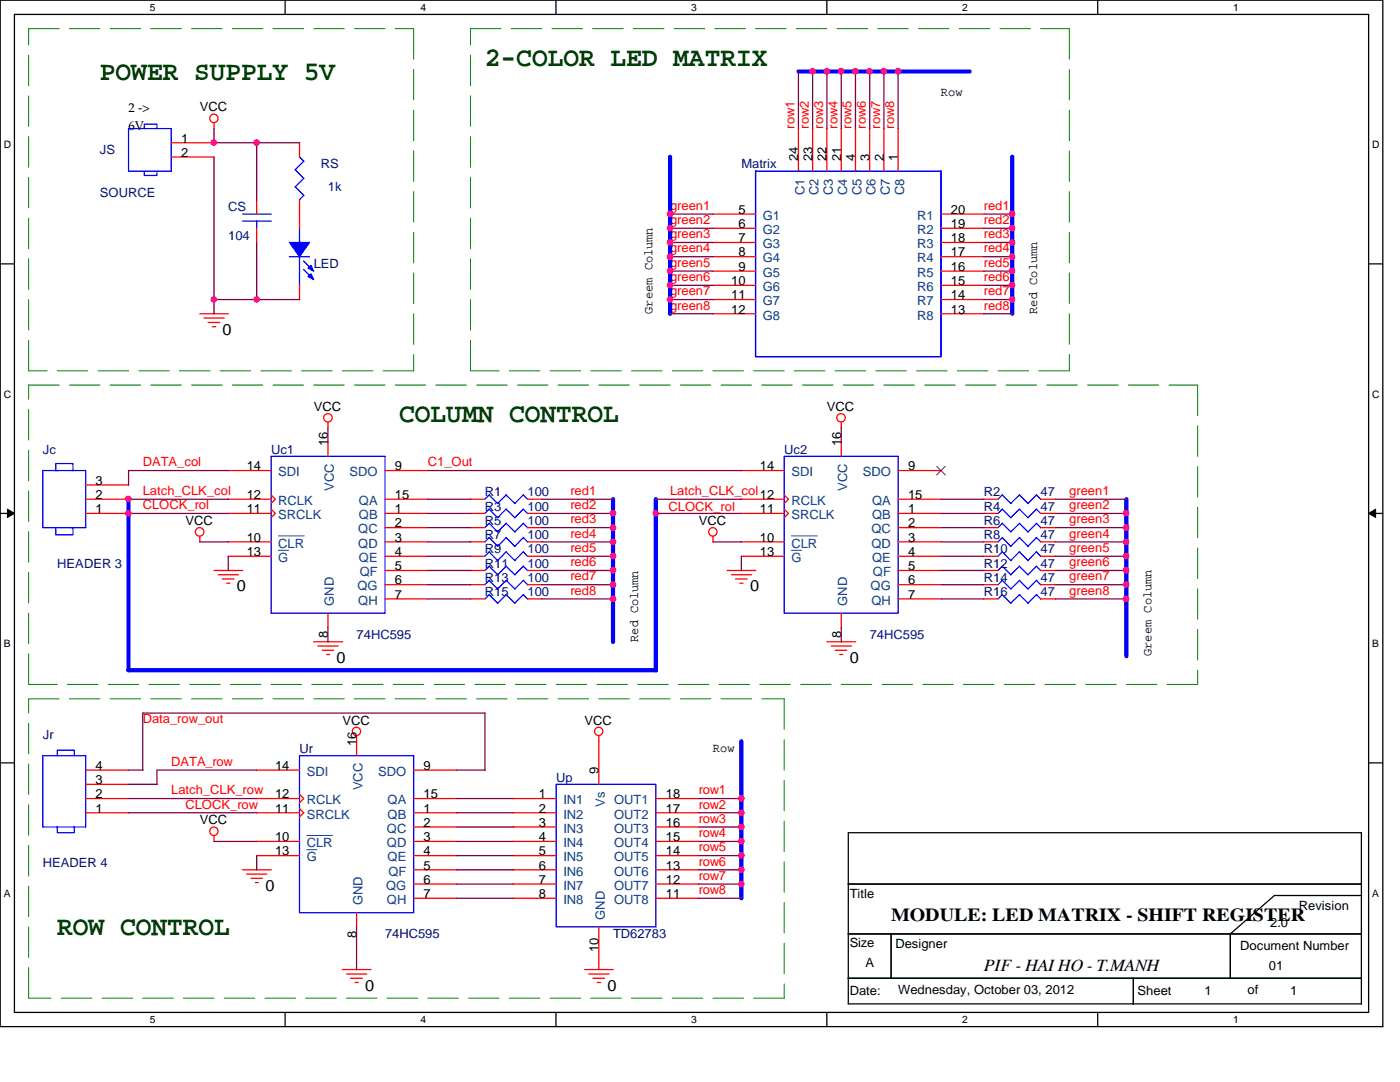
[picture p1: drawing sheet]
<svg xmlns="http://www.w3.org/2000/svg" width="279mm" height="216mm" viewBox="0 0 279 216" stroke-linecap="round" stroke-linejoin="round" font-family="sans-serif">
<defs><g id="words">
<g font-size="5.4" fill="#004000">
<text x="19.9" y="16">POWER SUPPLY 5V</text>
<text x="96.8" y="13.1">2-COLOR LED MATRIX</text>
<text x="79.7" y="84.2">COLUMN CONTROL</text>
<text x="11.4" y="186.6">ROW CONTROL</text>
</g>
<text font-size="3.7" x="177.8" y="183.7">MODULE: LED MATRIX - SHIFT REGISTER</text>
<text font-size="3.4" x="196.3" y="193.7">PIF - HAI HO - T.MANH</text>
<g font-size="3.1">
<text x="44.4" y="66.8">0</text>
<text x="47.2" y="118">0</text>
<text x="149.7" y="118">0</text>
<text x="67.2" y="132.2">0</text>
<text x="169.6" y="132.2">0</text>
<text x="53" y="177.8">0</text>
<text x="72.9" y="197.7">0</text>
<text x="121.2" y="197.7">0</text>
</g>
<g font-size="2.5">
<text x="25.7" y="22.4">2 -&gt;</text>
<text x="39.9" y="22.2">VCC</text>
<text x="187.8" y="19.2">Row</text>
<text x="25.7" y="26">6V</text>
<text x="36.2" y="28.4">1</text>
<text x="36.2" y="31.3">2</text>
<text x="159.3" y="32.2" transform="rotate(-90 159.3 32.2)">24</text>
<text x="162.1" y="32.2" transform="rotate(-90 162.1 32.2)">23</text>
<text x="165" y="32.2" transform="rotate(-90 165 32.2)">22</text>
<text x="167.9" y="32.2" transform="rotate(-90 167.9 32.2)">21</text>
<text x="170.7" y="32.2" transform="rotate(-90 170.7 32.2)">4</text>
<text x="173.5" y="32.2" transform="rotate(-90 173.5 32.2)">3</text>
<text x="176.4" y="32.2" transform="rotate(-90 176.4 32.2)">2</text>
<text x="179.2" y="32.2" transform="rotate(-90 179.2 32.2)">1</text>
<text x="147.4" y="42.7">5</text>
<text x="147.4" y="45.5">6</text>
<text x="189.8" y="42.7">20</text>
<text x="189.8" y="45.5">19</text>
<text x="147.4" y="48.3">7</text>
<text x="147.4" y="51.2">8</text>
<text x="189.8" y="48.3">18</text>
<text x="189.8" y="51.2">17</text>
<text x="145.9" y="56.9">10</text>
<text x="145.9" y="59.7">11</text>
<text x="147.4" y="54.1">9</text>
<text x="189.8" y="54.1">16</text>
<text x="189.8" y="56.9">15</text>
<text x="189.8" y="59.7">14</text>
<text x="130.2" y="62.6" transform="rotate(-90 130.2 62.6)">Greem Column</text>
<text x="145.9" y="62.6">12</text>
<text x="189.8" y="62.6">13</text>
<text x="207" y="62.6" transform="rotate(-90 207 62.6)">Red Column</text>
<text x="62.6" y="82">VCC</text>
<text x="165" y="82">VCC</text>
<text x="65.4" y="89.1" transform="rotate(-90 65.4 89.1)">16</text>
<text x="167.9" y="89.1" transform="rotate(-90 167.9 89.1)">16</text>
<text x="49.2" y="93.9">14</text>
<text x="78.8" y="93.9">9</text>
<text x="151.6" y="93.9">14</text>
<text x="181.2" y="93.9">9</text>
<text x="19.1" y="99.6">2</text>
<text x="19.1" y="96.7">3</text>
<text x="49.2" y="99.6">12</text>
<text x="78.8" y="99.6">15</text>
<text x="151.6" y="99.6">12</text>
<text x="181.2" y="99.6">15</text>
<text x="19.1" y="102.4">1</text>
<text x="37" y="104.7">VCC</text>
<text x="49.2" y="102.4">11</text>
<text x="78.8" y="102.4">1</text>
<text x="78.8" y="105.2">2</text>
<text x="139.4" y="104.7">VCC</text>
<text x="151.6" y="102.4">11</text>
<text x="181.2" y="102.4">1</text>
<text x="181.2" y="105.2">2</text>
<text x="49.2" y="108.1">10</text>
<text x="49.2" y="111">13</text>
<text x="78.8" y="108.1">3</text>
<text x="78.8" y="111">4</text>
<text x="78.8" y="113.8">5</text>
<text x="151.6" y="108.1">10</text>
<text x="151.6" y="111">13</text>
<text x="181.2" y="108.1">3</text>
<text x="181.2" y="111">4</text>
<text x="181.2" y="113.8">5</text>
<text x="78.8" y="116.6">6</text>
<text x="78.8" y="119.5">7</text>
<text x="181.2" y="116.6">6</text>
<text x="181.2" y="119.5">7</text>
<text x="65.4" y="127.3" transform="rotate(-90 65.4 127.3)">8</text>
<text x="127.4" y="128.1" transform="rotate(-90 127.4 128.1)">Red Column</text>
<text x="167.9" y="127.3" transform="rotate(-90 167.9 127.3)">8</text>
<text x="229.8" y="130.9" transform="rotate(-90 229.8 130.9)">Greem Column</text>
<text x="68.3" y="144.6">VCC</text>
<text x="71.1" y="148.8" transform="rotate(-90 71.1 148.8)">16</text>
<text x="116.7" y="144.6">VCC</text>
<text x="19.1" y="153.6">4</text>
<text x="54.9" y="153.6">14</text>
<text x="84.5" y="153.6">9</text>
<text x="119.5" y="154.5" transform="rotate(-90 119.5 154.5)">9</text>
<text x="142.3" y="150">Row</text>
<text x="19.1" y="159.3">2</text>
<text x="19.1" y="156.5">3</text>
<text x="54.9" y="159.3">12</text>
<text x="84.5" y="159.3">15</text>
<text x="107.6" y="159.3">1</text>
<text x="132.9" y="159.3">18</text>
<text x="19.1" y="162.1">1</text>
<text x="39.9" y="164.5">VCC</text>
<text x="54.9" y="167.9">10</text>
<text x="54.9" y="162.1">11</text>
<text x="84.5" y="162.1">1</text>
<text x="84.5" y="165">2</text>
<text x="84.5" y="167.9">3</text>
<text x="107.6" y="162.1">2</text>
<text x="107.6" y="165">3</text>
<text x="107.6" y="167.9">4</text>
<text x="132.9" y="162.1">17</text>
<text x="132.9" y="165">16</text>
<text x="132.9" y="167.9">15</text>
<text x="54.9" y="170.7">13</text>
<text x="84.5" y="170.7">4</text>
<text x="84.5" y="173.5">5</text>
<text x="107.6" y="170.7">5</text>
<text x="107.6" y="173.5">6</text>
<text x="132.9" y="170.7">14</text>
<text x="132.9" y="173.5">13</text>
<text x="84.5" y="176.4">6</text>
<text x="84.5" y="179.2">7</text>
<text x="107.6" y="176.4">7</text>
<text x="107.6" y="179.2">8</text>
<text x="132.9" y="176.4">12</text>
<text x="132.9" y="179.2">11</text>
<text x="169.6" y="179.3">Title</text>
<text x="253.5" y="185">2.0</text>
<text x="259.2" y="181.5">Revision</text>
<text x="71.1" y="187.1" transform="rotate(-90 71.1 187.1)">8</text>
<text x="119.5" y="189.9" transform="rotate(-90 119.5 189.9)">10</text>
<text x="169.6" y="188.9">Size</text>
<text x="178.7" y="189.2">Designer</text>
<text x="247.5" y="189.5">Document Number</text>
<text x="172.7" y="192.9">A</text>
<text x="253.2" y="193.5">01</text>
<text x="169.6" y="198.6">Date:</text>
<text x="179.2" y="198.3">Wednesday, October 03, 2012</text>
<text x="227" y="198.6">Sheet</text>
<text x="240.4" y="198.6">1</text>
<text x="249" y="198.3">of</text>
<text x="257.5" y="198.6">1</text>
</g>
<g font-size="2.5" fill="#f00">
<text x="158.6" y="25.7" transform="rotate(-90 158.6 25.7)">row1</text>
<text x="161.4" y="25.7" transform="rotate(-90 161.4 25.7)">row2</text>
<text x="164.3" y="25.7" transform="rotate(-90 164.3 25.7)">row3</text>
<text x="167.1" y="25.7" transform="rotate(-90 167.1 25.7)">row4</text>
<text x="170" y="25.7" transform="rotate(-90 170 25.7)">row5</text>
<text x="172.8" y="25.7" transform="rotate(-90 172.8 25.7)">row6</text>
<text x="175.6" y="25.7" transform="rotate(-90 175.6 25.7)">row7</text>
<text x="178.5" y="25.7" transform="rotate(-90 178.5 25.7)">row8</text>
<text x="133.7" y="41.9">green1</text>
<text x="196.3" y="41.9">red1</text>
<text x="133.7" y="44.7">green2</text>
<text x="133.7" y="47.5">green3</text>
<text x="196.3" y="47.5">red3</text>
<text x="196.3" y="44.7">red2</text>
<text x="133.7" y="50.4">green4</text>
<text x="133.7" y="53.3">green5</text>
<text x="196.3" y="50.4">red4</text>
<text x="196.3" y="53.3">red5</text>
<text x="133.7" y="58.9">green7</text>
<text x="133.7" y="56.1">green6</text>
<text x="196.3" y="56.1">red6</text>
<text x="196.3" y="58.9">red7</text>
<text x="133.7" y="61.8">green8</text>
<text x="196.3" y="61.8">red8</text>
<text x="28.5" y="93">DATA_col</text>
<text x="85.4" y="93">C1_Out</text>
<text x="28.5" y="98.8">Latch_CLK_col</text>
<text x="28.5" y="101.6">CLOCK_rol</text>
<text x="113.8" y="101.6">red2</text>
<text x="113.8" y="98.8">red1</text>
<text x="133.4" y="101.9">CLOCK_rol</text>
<text x="133.7" y="98.8">Latch_CLK_col</text>
<text x="213.4" y="98.8">green1</text>
<text x="213.4" y="101.6">green2</text>
<text x="113.8" y="107.3">red4</text>
<text x="113.8" y="104.4">red3</text>
<text x="213.4" y="107.3">green4</text>
<text x="213.4" y="104.4">green3</text>
<text x="113.8" y="110.2">red5</text>
<text x="113.8" y="113">red6</text>
<text x="213.4" y="113">green6</text>
<text x="213.4" y="110.2">green5</text>
<text x="113.8" y="115.8">red7</text>
<text x="113.8" y="118.7">red8</text>
<text x="213.4" y="115.8">green7</text>
<text x="213.4" y="118.7">green8</text>
<text x="28.5" y="144.3">Data_row_out</text>
<text x="34.2" y="152.8">DATA_row</text>
<text x="34.2" y="158.5">Latch_CLK_row</text>
<text x="37" y="161.3">CLOCK_row</text>
<text x="139.4" y="161.3">row2</text>
<text x="139.4" y="158.5">row1</text>
<text x="139.4" y="167">row4</text>
<text x="139.4" y="164.2">row3</text>
<text x="139.4" y="169.9">row5</text>
<text x="139.4" y="172.7">row6</text>
<text x="139.4" y="175.6">row7</text>
<text x="139.4" y="178.4">row8</text>
</g>
<g font-size="2.5" fill="#000080">
<text x="19.9" y="30.8">JS</text>
<text x="64.1" y="33.6">RS</text>
<text x="148" y="33.6">Matrix</text>
<text x="19.9" y="39.3">SOURCE</text>
<text x="65.4" y="38.2">1k</text>
<text x="45.6" y="42.2">CS</text>
<text x="45.6" y="47.8">104</text>
<text x="62.6" y="53.5">LED</text>
<text x="8.6" y="90.5">Jc</text>
<text x="54.1" y="90.5">Uc1</text>
<text x="156.5" y="90.5">Uc2</text>
<text x="96.8" y="101.9">R3</text>
<text x="96.8" y="99.1">R1</text>
<text x="105.3" y="101.9">100</text>
<text x="105.3" y="99.1">100</text>
<text x="196.3" y="101.9">R4</text>
<text x="196.3" y="99.1">R2</text>
<text x="207.7" y="101.9">47</text>
<text x="207.7" y="99.1">47</text>
<text x="96.8" y="107.6">R7</text>
<text x="96.8" y="104.7">R5</text>
<text x="105.3" y="107.6">100</text>
<text x="105.3" y="104.7">100</text>
<text x="196.3" y="104.7">R6</text>
<text x="196.3" y="107.6">R8</text>
<text x="207.7" y="104.7">47</text>
<text x="207.7" y="107.6">47</text>
<text x="11.4" y="113.3">HEADER 3</text>
<text x="96.8" y="113.3">R11</text>
<text x="96.8" y="110.4">R9</text>
<text x="105.3" y="113.3">100</text>
<text x="105.3" y="110.4">100</text>
<text x="196.3" y="113.3">R12</text>
<text x="196.3" y="110.4">R10</text>
<text x="207.7" y="113.3">47</text>
<text x="207.7" y="110.4">47</text>
<text x="96.8" y="119">R15</text>
<text x="96.8" y="116.1">R13</text>
<text x="105.3" y="119">100</text>
<text x="105.3" y="116.1">100</text>
<text x="196.3" y="119">R16</text>
<text x="196.3" y="116.1">R14</text>
<text x="207.7" y="119">47</text>
<text x="207.7" y="116.1">47</text>
<text x="71.2" y="127.5">74HC595</text>
<text x="173.6" y="127.5">74HC595</text>
<text x="8.6" y="147.4">Jr</text>
<text x="59.8" y="150.2">Ur</text>
<text x="111" y="156">Up</text>
<text x="8.6" y="173">HEADER 4</text>
<text x="76.8" y="187.2">74HC595</text>
<text x="122.3" y="187.2">TD62783</text>
</g>
<g font-size="2.5" fill="#004080">
<text x="160.5" y="38.9" transform="rotate(-90 160.5 38.9)">C1</text>
<text x="163.4" y="38.9" transform="rotate(-90 163.4 38.9)">C2</text>
<text x="166.2" y="38.9" transform="rotate(-90 166.2 38.9)">C3</text>
<text x="169.1" y="38.9" transform="rotate(-90 169.1 38.9)">C4</text>
<text x="171.9" y="38.9" transform="rotate(-90 171.9 38.9)">C5</text>
<text x="174.8" y="38.9" transform="rotate(-90 174.8 38.9)">C6</text>
<text x="177.6" y="38.9" transform="rotate(-90 177.6 38.9)">C7</text>
<text x="180.4" y="38.9" transform="rotate(-90 180.4 38.9)">C8</text>
<text x="152.2" y="43.9">G1</text>
<text x="152.2" y="46.7">G2</text>
<text x="183" y="43.9">R1</text>
<text x="183" y="46.7">R2</text>
<text x="152.2" y="49.5">G3</text>
<text x="152.2" y="52.4">G4</text>
<text x="183" y="49.5">R3</text>
<text x="183" y="52.4">R4</text>
<text x="152.2" y="55.2">G5</text>
<text x="152.2" y="58.1">G6</text>
<text x="183" y="55.2">R5</text>
<text x="183" y="58.1">R6</text>
<text x="152.2" y="60.9">G7</text>
<text x="152.2" y="63.8">G8</text>
<text x="183" y="60.9">R7</text>
<text x="183" y="63.8">R8</text>
<text x="55.5" y="95">SDI</text>
<text x="69.8" y="95">SDO</text>
<text x="157.9" y="95">SDI</text>
<text x="172.2" y="95">SDO</text>
<text x="55.5" y="100.8">RCLK</text>
<text x="66.6" y="98" transform="rotate(-90 66.6 98)">VCC</text>
<text x="71.6" y="100.8">QA</text>
<text x="157.9" y="100.8">RCLK</text>
<text x="169.1" y="98" transform="rotate(-90 169.1 98)">VCC</text>
<text x="174" y="100.8">QA</text>
<text x="55.5" y="103.6">SRCLK</text>
<text x="71.5" y="106.4">QC</text>
<text x="71.6" y="103.6">QB</text>
<text x="157.9" y="103.6">SRCLK</text>
<text x="173.9" y="106.4">QC</text>
<text x="174" y="103.6">QB</text>
<text x="55.5" y="109.3">CLR</text>
<text x="55.5" y="112.1">G</text>
<text x="71.5" y="109.3">QD</text>
<text x="71.6" y="112.1">QE</text>
<text x="157.9" y="109.3">CLR</text>
<text x="157.9" y="112.1">G</text>
<text x="173.9" y="109.3">QD</text>
<text x="174" y="112.1">QE</text>
<text x="71.3" y="117.8">QG</text>
<text x="71.8" y="115">QF</text>
<text x="173.7" y="117.8">QG</text>
<text x="174.2" y="115">QF</text>
<text x="66.6" y="120.9" transform="rotate(-90 66.6 120.9)">GND</text>
<text x="71.5" y="120.6">QH</text>
<text x="169.1" y="120.9" transform="rotate(-90 169.1 120.9)">GND</text>
<text x="173.9" y="120.6">QH</text>
<text x="61.2" y="154.8">SDI</text>
<text x="75.5" y="154.8">SDO</text>
<text x="61.2" y="160.5">RCLK</text>
<text x="72.3" y="157.7" transform="rotate(-90 72.3 157.7)">VCC</text>
<text x="77.3" y="160.5">QA</text>
<text x="112.4" y="160.5">IN1</text>
<text x="120.7" y="161" transform="rotate(-90 120.7 161)">Vs</text>
<text x="122.6" y="160.5">OUT1</text>
<text x="61.2" y="163.3">SRCLK</text>
<text x="77.2" y="166.2">QC</text>
<text x="77.3" y="163.3">QB</text>
<text x="112.4" y="163.3">IN2</text>
<text x="112.4" y="166.2">IN3</text>
<text x="122.6" y="163.3">OUT2</text>
<text x="122.6" y="166.2">OUT3</text>
<text x="61.2" y="169">CLR</text>
<text x="61.2" y="171.9">G</text>
<text x="77.2" y="169">QD</text>
<text x="77.3" y="171.9">QE</text>
<text x="112.4" y="169">IN4</text>
<text x="112.4" y="171.9">IN5</text>
<text x="122.6" y="169">OUT4</text>
<text x="122.6" y="171.9">OUT5</text>
<text x="77" y="177.5">QG</text>
<text x="77.5" y="174.7">QF</text>
<text x="112.4" y="174.7">IN6</text>
<text x="112.4" y="177.5">IN7</text>
<text x="122.6" y="174.7">OUT6</text>
<text x="122.6" y="177.5">OUT7</text>
<text x="72.3" y="180.7" transform="rotate(-90 72.3 180.7)">GND</text>
<text x="77.2" y="180.4">QH</text>
<text x="112.4" y="180.4">IN8</text>
<text x="120.7" y="183.5" transform="rotate(-90 120.7 183.5)">GND</text>
<text x="122.6" y="180.4">OUT8</text>
</g>
<g font-size="2">
<text x="29.9" y="2.2">5</text>
<text x="83.9" y="2.2">4</text>
<text x="138" y="2.2">3</text>
<text x="192" y="2.2">2</text>
<text x="246.1" y="2.2">1</text>
<text x=".8" y="29.6">D</text>
<text x="273.9" y="29.6">D</text>
<text x=".8" y="79.4">C</text>
<text x="273.9" y="79.4">C</text>
<text x=".8" y="129.2">B</text>
<text x="273.9" y="129.2">B</text>
<text x=".8" y="178.9">A</text>
<text x="273.9" y="178.9">A</text>
<text x="29.9" y="204.1">5</text>
<text x="83.9" y="204.1">4</text>
<text x="138" y="204.1">3</text>
<text x="192" y="204.1">2</text>
<text x="246.1" y="204.1">1</text>
</g>
</g></defs>
<path d="M0 0h276v204.9h-276zM2.9 2.9h270.2v199.1h-270.2z" fill="none" stroke="#000" stroke-width=".25"/>
<g fill="#fff">
<path d="M29.9 .3h1.1v2.3h-1.1z"/>
<path d="M29.9 202.3h1.1v2.3h-1.1z"/>
</g>
<path d="M56.9 0v2.9M56.9 202v2.9" fill="none" stroke="#000" stroke-width=".25"/>
<g fill="#fff">
<path d="M83.9 .3h1.1v2.3h-1.1z"/>
<path d="M83.9 202.3h1.1v2.3h-1.1z"/>
</g>
<path d="M111 0v2.9M111 202v2.9" fill="none" stroke="#000" stroke-width=".25"/>
<g fill="#fff">
<path d="M138 .3h1.1v2.3h-1.1z"/>
<path d="M138 202.3h1.1v2.3h-1.1z"/>
</g>
<path d="M165 0v2.9M165 202v2.9" fill="none" stroke="#000" stroke-width=".25"/>
<g fill="#fff">
<path d="M192 .3h1.1v2.3h-1.1z"/>
<path d="M192 202.3h1.1v2.3h-1.1z"/>
</g>
<path d="M219.1 0v2.9M219.1 202v2.9" fill="none" stroke="#000" stroke-width=".25"/>
<g fill="#fff">
<path d="M246.1 .3h1.1v2.3h-1.1z"/>
<path d="M246.1 202.3h1.1v2.3h-1.1z"/>
<path d="M.8 27.8h1.4v2.2h-1.4z"/>
<path d="M273.9 27.8h1.4v2.2h-1.4z"/>
<path d="M.8 77.6h1.4v2.2h-1.4z"/>
<path d="M273.9 77.6h1.4v2.2h-1.4z"/>
</g>
<path d="M0 52.7h2.9M273.1 52.7h2.9" fill="none" stroke="#000" stroke-width=".25"/>
<g fill="#fff">
<path d="M.8 127.3h1.3v2.3h-1.3z"/>
<path d="M273.9 127.3h1.3v2.3h-1.3z"/>
</g>
<path d="M0 102.4h2.9M273.1 102.4h2.9" fill="none" stroke="#000" stroke-width=".25"/>
<path d="M1.5 101.6l1.4 .8-1.4 .9zM273.1 102.4l1.4-.8v1.7z" fill="#000"/>
<path d="M1.5 101.6l1.4 .8-1.4 .9zM273.1 102.4l1.4-.8v1.7z" fill="none" stroke="#000" stroke-width=".2"/>
<g fill="#fff">
<path d="M.8 177.1h1.3v2.3h-1.3z"/>
<path d="M273.9 177.1h1.3v2.3h-1.3z"/>
</g>
<path d="M0 152.2h2.9M273.1 152.2h2.9M169.3 166.2h102.4v34.1h-102.4zM169.3 176.4h102.4M254.3 178.7h17.4M254.4 178.6l-8.9 7.8v8.8M169.3 186.4h102.4M169.3 195.2h102.4M177.8 186.4v8.8M226.2 195.2v5.1" fill="none" stroke="#000" stroke-width=".25"/>
<g fill="none" stroke="#008000" stroke-width=".2" stroke-dasharray="6.1 2">
<path d="M5.7 5.7h76.8M82.5 5.7v68.3M93.9 5.7h119.5M213.4 5.7v68.3M5.7 74v-68.3M5.7 76.8h233.3M82.5 74h-76.8M93.9 74v-68.3M213.4 74h-119.5M239 76.8v59.8M5.7 139.4h150.8M5.7 136.6v-59.8"/>
<path d="M156.5 139.4v59.8M239 136.6h-233.3M5.7 199.2v-59.8M156.5 199.2h-150.8"/>
</g>
<g fill="none" stroke="#f00" stroke-width=".25">
<path d="M42.7 24.5v1.2M159.3 25.7v8.5M162.2 25.7v8.5M165 25.7v8.5M167.9 25.7v8.5M170.7 25.7v8.5M173.6 25.7v8.5M176.4 25.7v8.5M179.2 25.7v8.5M142.3 42.7h8.5M142.3 45.6h8.5M142.3 48.4h8.5"/>
<path d="M142.3 51.2h8.5M142.3 54.1h8.5M142.3 56.9h8.5M142.3 59.8h8.5M187.8 42.7h8.5M187.8 45.6h8.5M187.8 48.4h8.5M187.8 51.2h8.5M187.8 54.1h8.5M187.8 56.9h8.5M187.8 59.8h8.5M39.9 62.6h5.7"/>
<path d="M40.7 63.5h4M41.5 64.3h2.4M42.4 65.2h.7M142.3 62.6h8.5M187.8 62.6h8.5M17.1 99.6h8.6M17.1 96.8h8.6M65.4 84.2v1.2M148 99.6h8.5M148 93.9h8.5M156.5 98.8l.9 .8-.9 .9M167.9 84.2v1.2"/>
<path d="M167.9 88.2v2.9M179.2 99.6h8.6M179.2 93.9h8.6M17.1 102.4h8.6M39.9 107v1.2M42.7 113.8h5.7M43.6 114.7h4M44.4 115.5h2.3M45.3 116.4h.6M93.9 113.8h2.9M93.9 102.4h2.9M105.3 113.8h2.8"/>
<path d="M105.3 102.4h2.8M142.3 107v1.2M145.1 113.8h5.7M146 114.7h4M146.8 115.5h2.3M147.7 116.4h.6M148 102.4h8.5M148 108.1h8.5M148 111h8.5M156.5 101.6l.9 .8-.9 .9M179.2 113.8h8.6M179.2 102.4h8.6"/>
<path d="M179.2 108.1h8.6M179.2 111h8.6M179.2 105.3h8.6M179.2 116.7h8.6M179.2 119.5h8.6M62.6 128.1h5.8M63.5 128.9h4M64.3 129.8h2.3M65.2 130.6h.6M165 128.1h5.8M165.9 128.9h4M166.7 129.8h2.3"/>
<path d="M167.6 130.6h.6M167.9 122.3v2.9M17.1 159.3h8.6M17.1 156.5h8.6M17.1 153.7h8.6M71.2 146.8v1.2M119.5 146.8v1.2M17.1 162.2h8.6M42.7 166.8v1.1M48.4 173.6h5.7M49.2 174.4h4.1M50.1 175.3h2.3"/>
<path d="M51 176.1h.6M68.3 193.5h5.7M69.2 194.4h4M70 195.2h2.3M70.9 196h.6M116.7 193.5h5.7M117.5 194.4h4M118.3 195.2h2.3M119.2 196h.6"/>
<circle cx="42.7" cy="23.6" r=".84"/>
<circle cx="65.5" cy="83.4" r=".84"/>
<circle cx="167.9" cy="83.4" r=".84"/>
<circle cx="39.8" cy="106.1" r=".85"/>
<circle cx="142.2" cy="106.1" r=".84"/>
<circle cx="71.1" cy="145.9" r=".83"/>
<circle cx="119.5" cy="145.9" r=".83"/>
<circle cx="42.7" cy="165.9" r=".84"/>
</g>
<g fill="none" stroke="#00f" stroke-width=".25">
<path d="M150.8 34.2h37v37h-37zM57.7 51.2h4.1M59.8 45.6v2.8M59.8 51.2v5.8M8.6 93.9h8.5v11.4h-8.5zM11.4 93.9h-.3v-1.4h3.5v1.4M156.5 91.1h22.7v31.2h-22.7zM11.1 105.3v1.4h3.5v-1.4h-.3M96.8 102.4l.9-.8 1.7 1.7M97.7 112.9l-.9 .9M101 101.6l1.8 1.7M101 113l1.8 1.7"/>
<path d="M101 101.6l-1.7 1.7M101 112.9l-1.6 1.8-1.8-1.7M104.4 101.6l.9 .9M104.4 113l.9 .9M104.5 101.6l-1.8 1.7M104.5 112.9l-1.8 1.8M8.6 150.8h8.5v14.2h-8.5zM11.4 150.8v-1.1h3.4v1.1M11.4 165v1.2h3.4v-1.2"/>
</g>
<path d="M157.9 106.9h5.2M157.9 109.8h2.1" fill="none" stroke="#004080" stroke-width=".2"/>
<path d="M186.9 93l1.8 1.8M188.6 93l-1.7 1.8" fill="none" stroke="#804000" stroke-width=".2"/>
<path d="M57.8 48.4h4l-2 2.8z" fill-rule="evenodd" fill="#00f"/>
<path d="M57.8 48.4h4l-2 2.8z" fill="none" stroke="#00f" stroke-width=".25"/>
<path d="M61.5 55.2l.6-.5 .5 1.1z" fill-rule="evenodd" fill="#00f"/>
<path d="M61.5 55.2l.6-.5 .5 1.1z" fill="none" stroke="#00f" stroke-width=".25"/>
<path d="M61.5 53.5l.6-.5 .5 1.1z" fill-rule="evenodd" fill="#00f"/>
<g fill="none" stroke="#00f" stroke-width=".25">
<path d="M25.7 25.7h8.5v8.5h-8.5zM28.8 25.7v-.9h2.5v.9M28.8 34.2v.8h2.5v-.8M58.9 33.9l1.8 1.7M58.9 37.3l1.8 1.7M59.8 31.3l.9 .9M60.6 32.2l-1.7 1.7M60.6 35.6l-1.7 1.7M60.6 39l-.9 .9M48.4 42.7h5.7M48.4 44.1h5.7M51.2 44.1v1.5"/>
<path d="M60.6 52.1l1.7 1.7M60.6 53.8l1.7 1.7M61.5 53.5l.6-.5 .5 1.1zM54.1 91.1h22.7v31.2h-22.7zM97.6 98.8l1.8 1.7M97.7 98.7l-.9 .9M101 98.8l1.8 1.7M101 98.7l-1.7 1.8M104.4 98.8l.9 .9M104.5 98.7l-1.8 1.8M200 98.8l1.8 1.7M200.1 98.7l-.9 .9"/>
<path d="M203.5 98.8l1.7 1.7M203.5 98.7l-1.8 1.8M206.8 98.8l.9 .9M206.9 98.7l-1.8 1.8M96.8 116.7l.9-.9 1.7 1.8M97.6 110.1l1.8 1.8M97.6 107.3l1.8 1.8M97.6 118.7l1.8 1.7M97.6 104.4l1.8 1.8M97.7 110.1l-.9 .9M97.7 107.2l-.9 .9M97.7 118.6l-.9 .9"/>
<path d="M97.7 104.4l-.9 .9M101 110.1l1.8 1.8M101 107.3l1.8 1.8M101 118.7l1.8 1.7M101 104.4l1.8 1.8M101 115.8l1.8 1.8M101 110.1l-1.7 1.7M101 107.2l-1.7 1.8M101 118.6l-1.7 1.8M101 104.4l-1.7 1.7M101 115.8l-1.7 1.7M104.4 110.1l.9 .9"/>
<path d="M104.4 107.3l.9 .9M104.4 118.7l.9 .8M104.4 104.4l.9 .9M104.4 115.8l.9 .9M104.5 110.1l-1.8 1.7M104.5 107.2l-1.8 1.8M104.5 118.6l-1.8 1.8M104.5 104.4l-1.8 1.7M104.5 115.8l-1.8 1.7M200 104.4l1.8 1.8M200 101.6l1.8 1.7M200 107.3l1.8 1.8"/>
<path d="M200 113l1.8 1.7M200 118.7l1.8 1.7M200 110.1l1.8 1.8M200 115.8l1.8 1.8M200.1 104.4l-.9 .9M200.1 101.6l-.9 .8M200.1 107.2l-.9 .9M200.1 112.9l-.9 .9M200.1 118.6l-.9 .9M200.1 110.1l-.9 .9M200.1 115.8l-.9 .9M203.5 104.4l1.7 1.8"/>
<path d="M203.5 101.6l1.7 1.7M203.5 107.3l1.7 1.8M203.5 113l1.7 1.7M203.5 118.7l1.7 1.7M203.5 110.1l1.7 1.8M203.5 115.8l1.7 1.8M203.5 104.4l-1.8 1.7M203.5 101.6l-1.8 1.7M203.5 107.2l-1.8 1.8M203.5 112.9l-1.8 1.8M203.5 118.6l-1.8 1.8M203.5 110.1l-1.8 1.7"/>
<path d="M203.5 115.8l-1.8 1.7M206.8 104.4l.9 .9M206.8 101.6l.9 .9M206.8 107.3l.9 .9M206.8 113l.9 .9M206.8 118.7l.9 .8M206.8 110.1l.9 .9M206.8 115.8l.9 .9M206.9 104.4l-1.8 1.7M206.9 101.6l-1.8 1.7M206.9 107.2l-1.8 1.8M206.9 112.9l-1.8 1.8"/>
<path d="M206.9 118.6l-1.8 1.8M206.9 110.1l-1.8 1.7M206.9 115.8l-1.8 1.7M59.8 150.8h22.7v31.3h-22.7zM111 156.5h19.9v28.5h-19.9z"/>
</g>
<g fill="none" stroke="#f00" stroke-width=".25">
<path d="M34.2 28.5h8.5M34.2 31.3h8.5M51.2 39.9v2.8M59.8 28.5v2.8M59.8 39.9v5.7M51.2 45.6v2.8M59.8 56.9v2.9M45.6 93.9h8.5M45.6 99.6h8.5M54.1 98.8l.8 .8-.8 .9M65.4 88.2v2.9M76.8 93.9h8.6"/>
<path d="M76.8 99.6h8.6M93.9 99.6h2.9M105.3 99.6h2.8M196.3 99.6h2.9M207.7 99.6h2.9M45.6 111h8.5M45.6 102.4h8.5M45.6 108.1h8.5M54.1 101.6l.8 .8-.8 .9M76.8 111h8.6M76.8 105.3h8.6M76.8 102.4h8.6"/>
<path d="M76.8 108.1h8.6M76.8 113.8h8.6M76.8 116.7h8.6M76.8 119.5h8.6M93.9 111h2.9M93.9 105.3h2.9M93.9 108.1h2.9M93.9 116.7h2.9M93.9 119.5h2.9M105.3 111h2.8M105.3 105.3h2.8M105.3 108.1h2.8"/>
<path d="M105.3 116.7h2.8M105.3 119.5h2.8M196.3 111h2.9M196.3 105.3h2.9M196.3 102.4h2.9M196.3 108.1h2.9M196.3 113.8h2.9M196.3 116.7h2.9M196.3 119.5h2.9M207.7 111h2.9M207.7 105.3h2.9M207.7 102.4h2.9"/>
<path d="M207.7 108.1h2.9M207.7 113.8h2.9M207.7 116.7h2.9M207.7 119.5h2.9M65.4 122.3v2.9M51.2 159.3h8.6M51.2 153.7h8.6M59.8 158.5l.8 .8-.8 .9M71.2 148v2.8M82.5 159.3h8.6M82.5 153.7h8.6M102.4 159.3h8.6"/>
<path d="M119.5 148v8.5M130.9 159.3h8.5M51.2 162.2h8.6M51.2 167.9h8.6M51.2 170.7h8.6M59.8 161.3l.8 .9-.8 .8M82.5 162.2h8.6M82.5 165h8.6M82.5 167.9h8.6M82.5 170.7h8.6M82.5 173.6h8.6M82.5 176.4h8.6"/>
<path d="M82.5 179.2h8.6M102.4 162.2h8.6M102.4 165h8.6M102.4 167.9h8.6M102.4 170.7h8.6M102.4 173.6h8.6M102.4 176.4h8.6M102.4 179.2h8.6M130.9 162.2h8.5M130.9 165h8.5M130.9 167.9h8.5M130.9 170.7h8.5"/>
<path d="M130.9 173.6h8.5M130.9 176.4h8.5M130.9 179.2h8.5M71.2 182.1v2.9M119.5 185v8.5"/>
</g>
<path d="M55.5 106.9h5.2M55.5 109.8h2.1M61.2 166.7h5.2M61.2 169.5h2" fill="none" stroke="#004080" stroke-width=".2"/>
<path d="M159.3 14.3h34.2M133.7 31.3v31.3M202 31.3v31.3M25.7 99.6v34.1M122.3 99.6v28.5M130.9 99.6v34.2M224.8 99.6v31.3M25.6 133.7h105.3M148 147.9v31.3" fill="none" stroke="#00f" stroke-width=".85"/>
<g fill="none" stroke="#800040" stroke-width=".25">
<path d="M159.3 14.3v11.4M162.2 14.3v11.4M165 14.3v11.4M167.9 14.3v11.4M170.7 14.3v11.4M173.6 14.3v11.4M176.4 14.3v11.4M179.2 14.3v11.4M42.7 25.7v2.8M42.7 31.3v31.4M42.7 28.5h17.1M51.2 28.5v11.4"/>
<path d="M42.7 59.8h17.1M51.2 48.4v11.4M133.7 59.8h8.6M133.7 45.6h8.6M133.7 56.9h8.6M133.7 51.2h8.6M133.7 42.7h8.6M133.7 54.1h8.6M133.7 48.4h8.6M196.3 59.8h5.8M196.3 45.6h5.8M196.3 56.9h5.8"/>
<path d="M196.3 51.2h5.8M196.3 42.7h5.8M196.3 54.1h5.8M196.3 48.4h5.8M133.7 62.6h8.6M196.3 62.6h5.8M25.7 99.6h19.9M45.6 93.9h-19.9v2.9M65.4 85.4v2.9M85.4 99.6h8.5M85.4 93.9h62.6M108.1 99.6h14.3"/>
<path d="M130.9 99.6h17.1M167.9 85.4v2.9M187.8 99.6h8.6M210.6 99.6h14.2M25.7 102.4h19.9M39.9 108.1h5.7M45.6 111v2.9M85.4 113.8h8.5M85.4 108.1h8.5M85.4 116.7h8.5M85.4 105.3h8.5M85.4 111h8.5"/>
<path d="M85.4 119.5h8.5M85.4 102.4h8.5M108.1 113.8h14.3M108.1 108.1h14.3M108.1 116.7h14.3M108.1 105.3h14.3M108.1 111h14.3M108.1 119.5h14.3M108.1 102.4h14.3M130.9 102.4h17.1M142.3 108.1h5.7M148 111v2.9"/>
<path d="M187.8 113.8h8.6M187.8 108.1h8.6M187.8 116.7h8.6M187.8 105.3h8.6M187.8 111h8.6M187.8 119.5h8.6M187.8 102.4h8.6M210.6 113.8h14.2M210.6 108.1h14.2M210.6 116.7h14.2M210.6 105.3h14.2M210.6 111h14.2"/>
<path d="M210.6 119.5h14.2M210.6 102.4h14.2M65.4 125.2v2.9M167.9 125.2v2.9M25.7 159.3h25.6M25.7 153.7h2.8M25.7 156.5h5.7M28.5 153.7v-11.4h68.3v11.4M51.3 153.7h-20v2.8M91.1 159.3h11.4M91.1 153.7h5.7M139.4 159.3h8.6"/>
<path d="M25.7 162.2h25.6M42.7 167.9h8.6M51.2 170.7v2.9M91.1 176.4h11.4M91.1 170.7h11.4M91.1 167.9h11.4M91.1 162.2h11.4M91.1 165h11.4M91.1 179.2h11.4M91.1 173.6h11.4M139.4 176.4h8.6M139.4 170.7h8.6"/>
<path d="M139.4 167.9h8.6M139.4 162.2h8.6M139.4 165h8.6M139.4 179.2h8.6M139.4 173.6h8.6M71.2 185v8.5"/>
</g>
<circle cx="147.9" cy="176.4" r=".56" fill="#f0f"/>
<circle cx="147.9" cy="176.4" r=".56" fill="none" stroke="#f0f" stroke-width=".25"/>
<circle cx="147.9" cy="170.7" r=".56" fill="#f0f"/>
<circle cx="147.9" cy="170.7" r=".56" fill="none" stroke="#f0f" stroke-width=".25"/>
<circle cx="147.9" cy="167.8" r=".56" fill="#f0f"/>
<circle cx="147.9" cy="167.8" r=".56" fill="none" stroke="#f0f" stroke-width=".25"/>
<circle cx="147.9" cy="162.2" r=".56" fill="#f0f"/>
<circle cx="147.9" cy="162.2" r=".56" fill="none" stroke="#f0f" stroke-width=".25"/>
<circle cx="147.9" cy="165" r=".56" fill="#f0f"/>
<circle cx="147.9" cy="165" r=".56" fill="none" stroke="#f0f" stroke-width=".25"/>
<circle cx="148" cy="159.3" r=".55" fill="#f0f"/>
<circle cx="148" cy="159.3" r=".55" fill="none" stroke="#f0f" stroke-width=".25"/>
<circle cx="148" cy="173.5" r=".55" fill="#f0f"/>
<circle cx="148" cy="173.5" r=".55" fill="none" stroke="#f0f" stroke-width=".25"/>
<circle cx="51.2" cy="59.7" r=".55" fill="#f0f"/>
<circle cx="51.2" cy="59.7" r=".55" fill="none" stroke="#f0f" stroke-width=".25"/>
<circle cx="42.7" cy="59.7" r=".55" fill="#f0f"/>
<circle cx="42.7" cy="59.7" r=".55" fill="none" stroke="#f0f" stroke-width=".25"/>
<circle cx="122.3" cy="111" r=".56" fill="#f0f"/>
<circle cx="122.3" cy="111" r=".56" fill="none" stroke="#f0f" stroke-width=".25"/>
<circle cx="130.9" cy="102.4" r=".54" fill="#f0f"/>
<circle cx="130.9" cy="102.4" r=".54" fill="none" stroke="#f0f" stroke-width=".25"/>
<circle cx="122.3" cy="119.5" r=".56" fill="#f0f"/>
<circle cx="122.3" cy="119.5" r=".56" fill="none" stroke="#f0f" stroke-width=".25"/>
<circle cx="42.7" cy="28.4" r=".56" fill="#f0f"/>
<circle cx="42.7" cy="28.4" r=".56" fill="none" stroke="#f0f" stroke-width=".25"/>
<circle cx="51.2" cy="28.4" r=".56" fill="#f0f"/>
<circle cx="51.2" cy="28.4" r=".56" fill="none" stroke="#f0f" stroke-width=".25"/>
<circle cx="122.3" cy="113.8" r=".56" fill="#f0f"/>
<circle cx="122.3" cy="113.8" r=".56" fill="none" stroke="#f0f" stroke-width=".25"/>
<circle cx="133.7" cy="59.7" r=".55" fill="#f0f"/>
<circle cx="133.7" cy="59.7" r=".55" fill="none" stroke="#f0f" stroke-width=".25"/>
<circle cx="133.7" cy="45.5" r=".55" fill="#f0f"/>
<circle cx="133.7" cy="45.5" r=".55" fill="none" stroke="#f0f" stroke-width=".25"/>
<circle cx="133.7" cy="51.2" r=".56" fill="#f0f"/>
<circle cx="133.7" cy="51.2" r=".56" fill="none" stroke="#f0f" stroke-width=".25"/>
<circle cx="133.7" cy="42.7" r=".56" fill="#f0f"/>
<circle cx="133.7" cy="42.7" r=".56" fill="none" stroke="#f0f" stroke-width=".25"/>
<circle cx="133.7" cy="54.1" r=".56" fill="#f0f"/>
<circle cx="133.7" cy="54.1" r=".56" fill="none" stroke="#f0f" stroke-width=".25"/>
<circle cx="133.7" cy="48.4" r=".56" fill="#f0f"/>
<circle cx="133.7" cy="48.4" r=".56" fill="none" stroke="#f0f" stroke-width=".25"/>
<circle cx="133.7" cy="56.9" r=".56" fill="#f0f"/>
<circle cx="133.7" cy="56.9" r=".56" fill="none" stroke="#f0f" stroke-width=".25"/>
<circle cx="162.2" cy="14.2" r=".56" fill="#f0f"/>
<circle cx="162.2" cy="14.2" r=".56" fill="none" stroke="#f0f" stroke-width=".25"/>
<circle cx="165" cy="14.2" r=".56" fill="#f0f"/>
<circle cx="165" cy="14.2" r=".56" fill="none" stroke="#f0f" stroke-width=".25"/>
<circle cx="25.6" cy="102.4" r=".55" fill="#f0f"/>
<circle cx="25.6" cy="102.4" r=".55" fill="none" stroke="#f0f" stroke-width=".25"/>
<circle cx="25.6" cy="99.6" r=".56" fill="#f0f"/>
<circle cx="25.6" cy="99.6" r=".56" fill="none" stroke="#f0f" stroke-width=".25"/>
<circle cx="122.3" cy="102.4" r=".55" fill="#f0f"/>
<circle cx="122.3" cy="102.4" r=".55" fill="none" stroke="#f0f" stroke-width=".25"/>
<circle cx="122.3" cy="108.1" r=".56" fill="#f0f"/>
<circle cx="122.3" cy="108.1" r=".56" fill="none" stroke="#f0f" stroke-width=".25"/>
<circle cx="122.3" cy="105.3" r=".56" fill="#f0f"/>
<circle cx="122.3" cy="105.3" r=".56" fill="none" stroke="#f0f" stroke-width=".25"/>
<circle cx="122.3" cy="116.6" r=".55" fill="#f0f"/>
<circle cx="122.3" cy="116.6" r=".55" fill="none" stroke="#f0f" stroke-width=".25"/>
<circle cx="224.8" cy="102.4" r=".55" fill="#f0f"/>
<circle cx="224.8" cy="102.4" r=".55" fill="none" stroke="#f0f" stroke-width=".25"/>
<circle cx="224.8" cy="116.6" r=".55" fill="#f0f"/>
<circle cx="224.8" cy="116.6" r=".55" fill="none" stroke="#f0f" stroke-width=".25"/>
<circle cx="224.7" cy="113.8" r=".56" fill="#f0f"/>
<circle cx="224.7" cy="113.8" r=".56" fill="none" stroke="#f0f" stroke-width=".25"/>
<circle cx="224.7" cy="111" r=".56" fill="#f0f"/>
<circle cx="224.7" cy="111" r=".56" fill="none" stroke="#f0f" stroke-width=".25"/>
<circle cx="224.7" cy="119.5" r=".56" fill="#f0f"/>
<circle cx="224.7" cy="119.5" r=".56" fill="none" stroke="#f0f" stroke-width=".25"/>
<circle cx="224.7" cy="108.1" r=".56" fill="#f0f"/>
<circle cx="224.7" cy="108.1" r=".56" fill="none" stroke="#f0f" stroke-width=".25"/>
<circle cx="224.7" cy="105.3" r=".56" fill="#f0f"/>
<circle cx="224.7" cy="105.3" r=".56" fill="none" stroke="#f0f" stroke-width=".25"/>
<circle cx="202" cy="59.7" r=".54" fill="#f0f"/>
<circle cx="202" cy="59.7" r=".54" fill="none" stroke="#f0f" stroke-width=".25"/>
<circle cx="202" cy="51.2" r=".55" fill="#f0f"/>
<circle cx="202" cy="51.2" r=".55" fill="none" stroke="#f0f" stroke-width=".25"/>
<circle cx="202" cy="45.5" r=".54" fill="#f0f"/>
<circle cx="202" cy="45.5" r=".54" fill="none" stroke="#f0f" stroke-width=".25"/>
<circle cx="202" cy="56.9" r=".55" fill="#f0f"/>
<circle cx="202" cy="56.9" r=".55" fill="none" stroke="#f0f" stroke-width=".25"/>
<circle cx="202" cy="42.7" r=".55" fill="#f0f"/>
<circle cx="202" cy="42.7" r=".55" fill="none" stroke="#f0f" stroke-width=".25"/>
<circle cx="202" cy="48.4" r=".55" fill="#f0f"/>
<circle cx="202" cy="48.4" r=".55" fill="none" stroke="#f0f" stroke-width=".25"/>
<circle cx="202" cy="54.1" r=".55" fill="#f0f"/>
<circle cx="202" cy="54.1" r=".55" fill="none" stroke="#f0f" stroke-width=".25"/>
<circle cx="170.7" cy="14.2" r=".56" fill="#f0f"/>
<circle cx="170.7" cy="14.2" r=".56" fill="none" stroke="#f0f" stroke-width=".25"/>
<circle cx="167.8" cy="14.2" r=".56" fill="#f0f"/>
<circle cx="167.8" cy="14.2" r=".56" fill="none" stroke="#f0f" stroke-width=".25"/>
<circle cx="173.5" cy="14.2" r=".55" fill="#f0f"/>
<circle cx="173.5" cy="14.2" r=".55" fill="none" stroke="#f0f" stroke-width=".25"/>
<circle cx="176.4" cy="14.2" r=".56" fill="#f0f"/>
<circle cx="176.4" cy="14.2" r=".56" fill="none" stroke="#f0f" stroke-width=".25"/>
<circle cx="179.2" cy="14.2" r=".56" fill="#f0f"/>
<circle cx="179.2" cy="14.2" r=".56" fill="none" stroke="#f0f" stroke-width=".25"/>
<use href="#words"/>
</svg>
